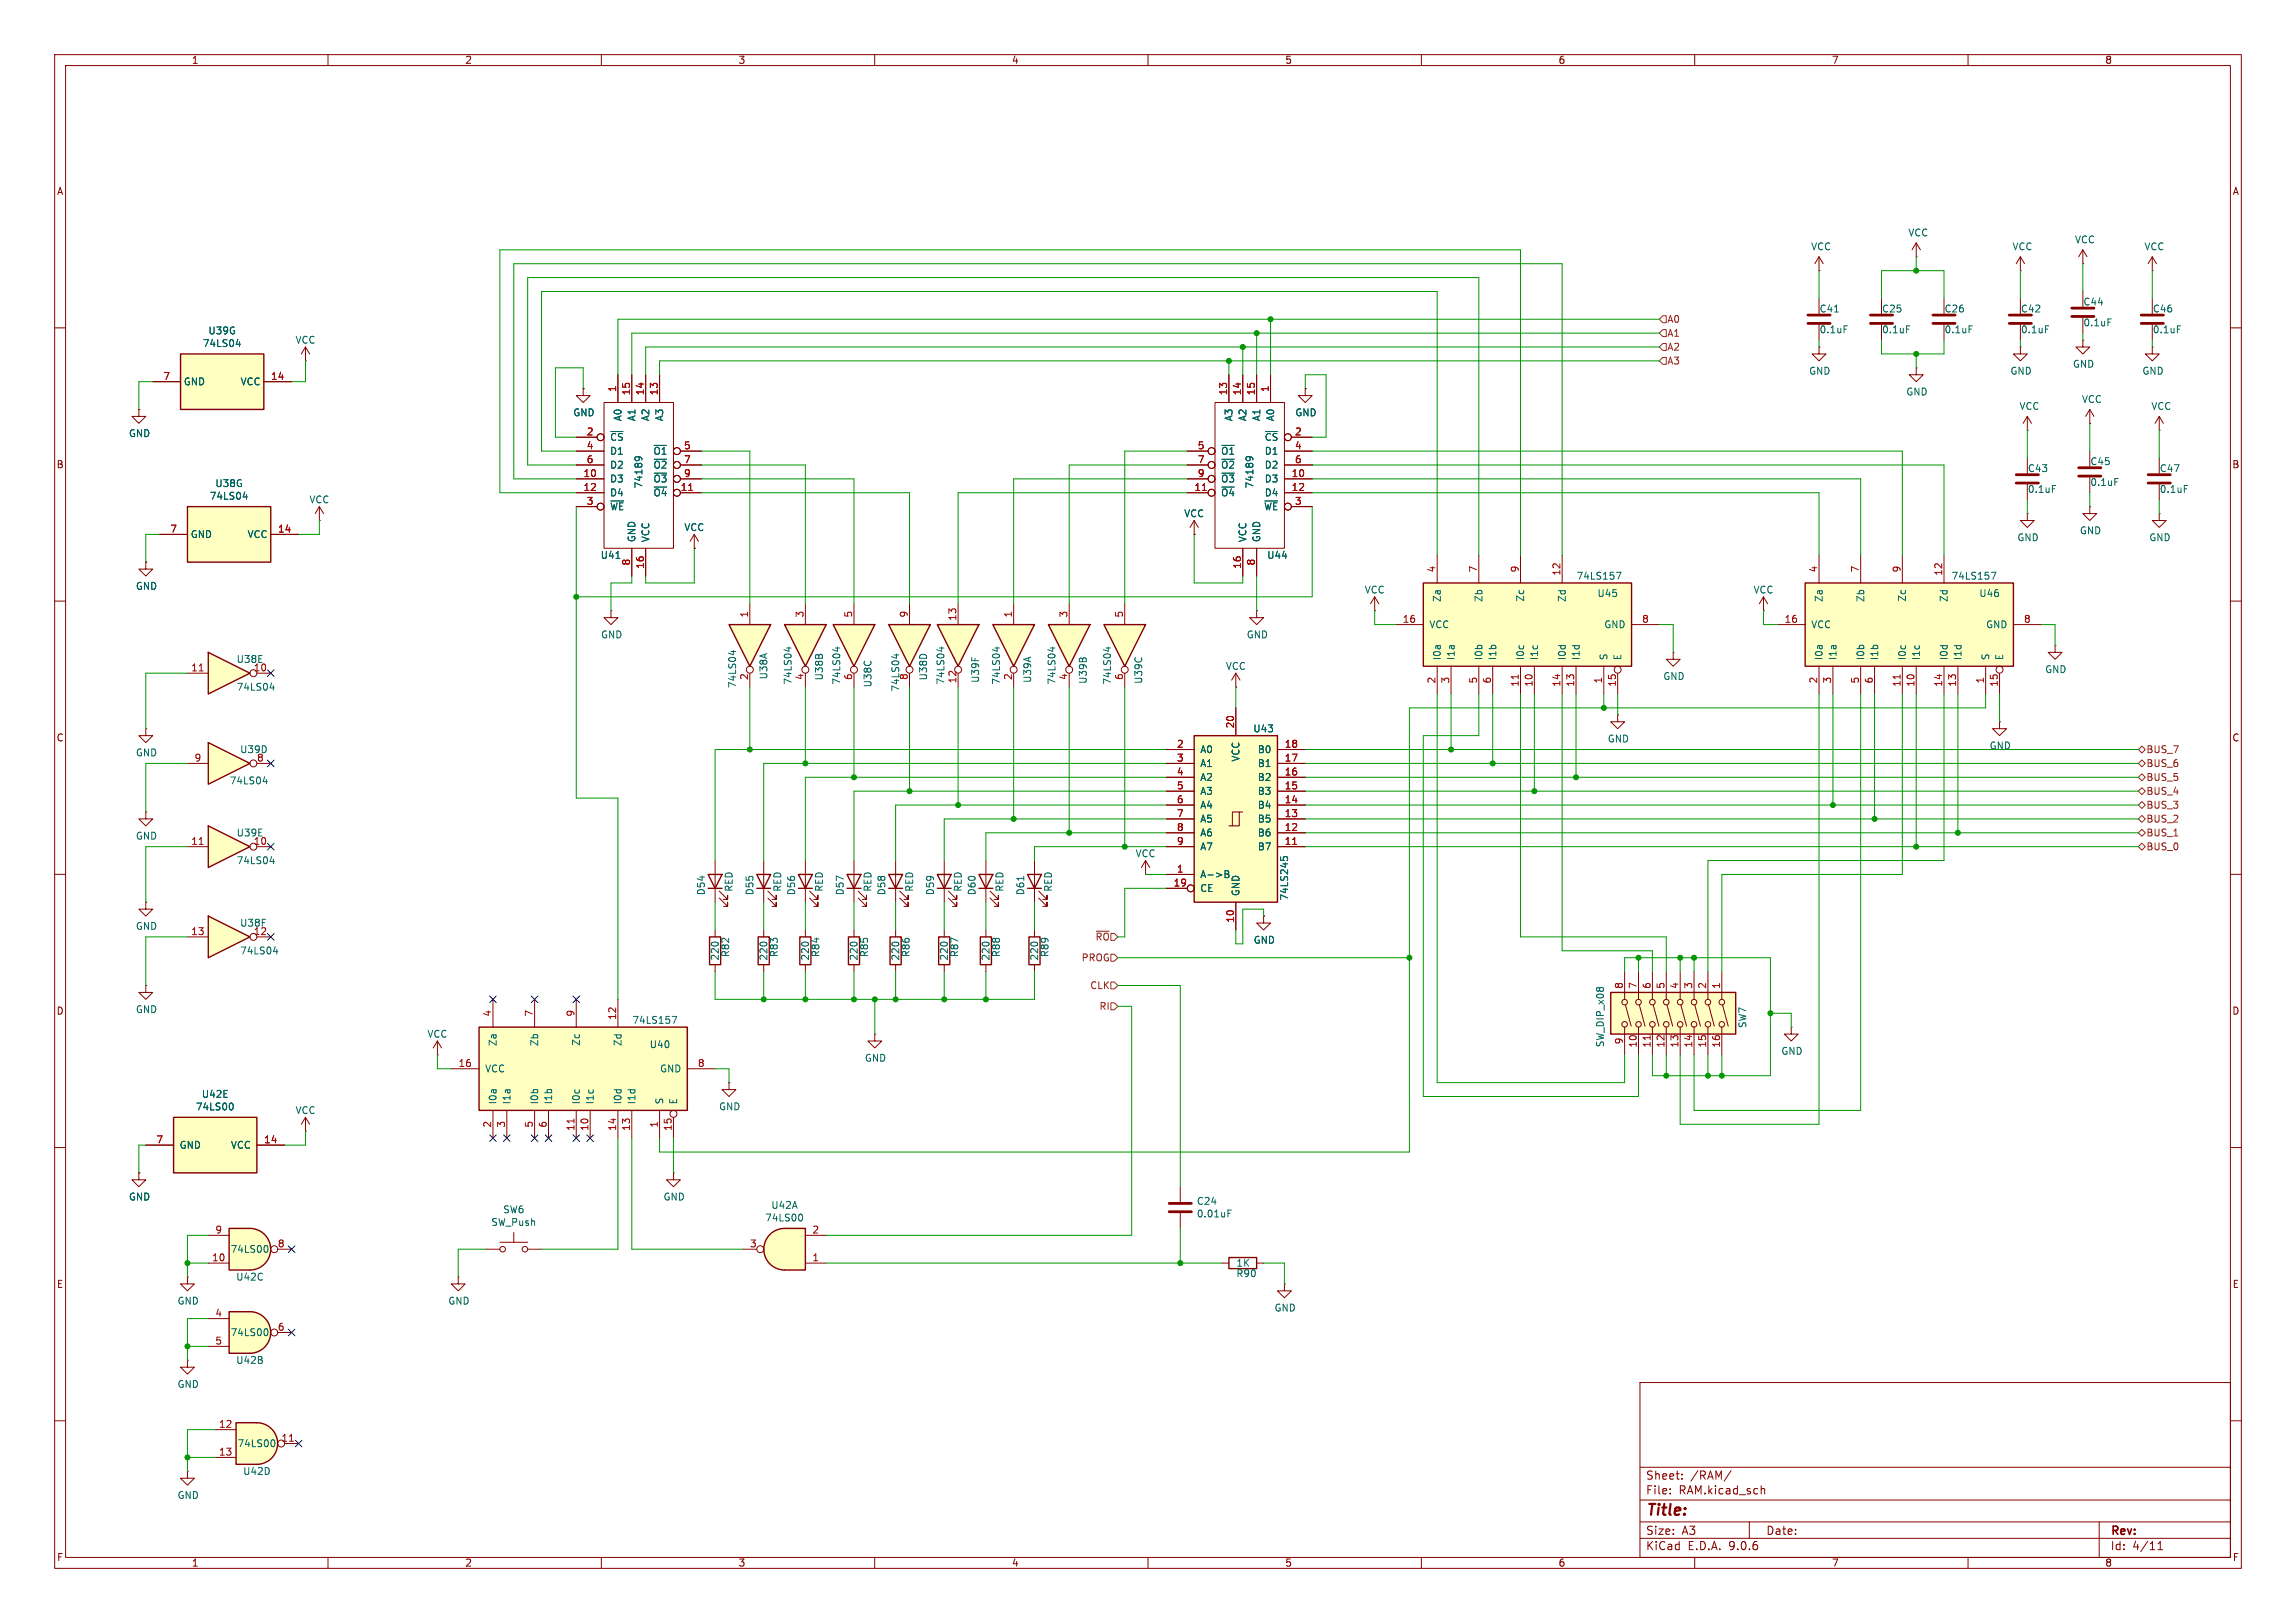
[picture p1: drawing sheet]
<svg xmlns="http://www.w3.org/2000/svg" width="420mm" height="297mm" viewBox="0 0 420 297" stroke-linecap="round" stroke-linejoin="round" font-family="sans-serif">
<defs><g id="words">
<text font-size="2.8" fill="#840000" x="301" y="277.9">Title:</text>
<g font-size="2.1" fill="#840000">
<text x="301" y="273.7">File:</text>
<text x="301" y="271">Sheet:</text>
<text x="307.1" y="273.7">RAM.kicad_sch</text>
<text x="309.2" y="271">/RAM/</text>
<text x="301" y="281.1">Size:</text>
<text x="307.6" y="281.1">A3</text>
<text x="323" y="281.1">Date:</text>
<text x="386" y="281.3">Rev:</text>
<text x="301" y="283.9">KiCad</text>
<text x="308.7" y="283.9">E.D.A.</text>
<text x="316.3" y="283.9">9.0.6</text>
<text x="386" y="283.9">Id:</text>
<text x="390.1" y="283.9">4/11</text>
</g>
<g font-size="1.8" fill="#840000">
<text x="35" y="11.9">1</text>
<text x="85" y="11.9">2</text>
<text x="135" y="11.9">3</text>
<text x="185" y="11.9">4</text>
<text x="235" y="11.9">5</text>
<text x="285" y="11.9">6</text>
<text x="335" y="11.9">7</text>
<text x="385" y="11.9">8</text>
<text x="10.3" y="35.9">A</text>
<text x="408.3" y="35.9">A</text>
<text x="10.3" y="85.9">B</text>
<text x="408.2" y="85.9">B</text>
<text x="10.3" y="135.9">C</text>
<text x="408.2" y="135.9">C</text>
<text x="10.3" y="185.9">D</text>
<text x="408.2" y="185.9">D</text>
<text x="10.3" y="235.9">E</text>
<text x="408.3" y="235.9">E</text>
<text x="10.3" y="285.9">F</text>
<text x="35" y="286.9">1</text>
<text x="85" y="286.9">2</text>
<text x="135" y="286.9">3</text>
<text x="185" y="286.9">4</text>
<text x="235" y="286.9">5</text>
<text x="285" y="286.9">6</text>
<text x="335" y="286.9">7</text>
<text x="385" y="286.9">8</text>
<text x="408.3" y="285.9">F</text>
</g>
<g font-size="1.8" fill="#006464">
<text x="331.2" y="46">VCC</text>
<text x="349" y="43.5">VCC</text>
<text x="368" y="46">VCC</text>
<text x="379.5" y="44.7">VCC</text>
<text x="392.2" y="46">VCC</text>
<text x="332.7" y="57.4">C41</text>
<text x="344.2" y="57.4">C25</text>
<text x="355.6" y="57.4">C26</text>
<text x="369.6" y="57.4">C42</text>
<text x="381" y="56.1">C44</text>
<text x="381" y="59.9">0.1uF</text>
<text x="393.7" y="57.4">C46</text>
<text x="37" y="63.7">74LS04</text>
<text x="38" y="61.4">U39G</text>
<text x="54" y="63.1">VCC</text>
<text x="332.7" y="61.2">0.1uF</text>
<text x="344.2" y="61.2">0.1uF</text>
<text x="355.6" y="61.2">0.1uF</text>
<text x="369.6" y="61.2">0.1uF</text>
<text x="393.7" y="61.2">0.1uF</text>
<text x="33.5" y="70.7">GND</text>
<text x="43.9" y="70.7">VCC</text>
<text x="330.8" y="68.8">GND</text>
<text x="367.7" y="68.8">GND</text>
<text x="379.1" y="67.5">GND</text>
<text x="391.8" y="68.8">GND</text>
<text x="104.8" y="76.4">GND</text>
<text x="113.9" y="77.2" transform="rotate(-90 113.9 77.2)">A0</text>
<text x="116.4" y="77.2" transform="rotate(-90 116.4 77.2)">A1</text>
<text x="119" y="77.2" transform="rotate(-90 119 77.2)">A2</text>
<text x="121.5" y="77.2" transform="rotate(-90 121.5 77.2)">A3</text>
<text x="225.7" y="77.2" transform="rotate(-90 225.7 77.2)">A3</text>
<text x="228.2" y="77.2" transform="rotate(-90 228.2 77.2)">A2</text>
<text x="230.7" y="77.2" transform="rotate(-90 230.7 77.2)">A1</text>
<text x="233.3" y="77.2" transform="rotate(-90 233.3 77.2)">A0</text>
<text x="236.9" y="76.4">GND</text>
<text x="348.6" y="72.6">GND</text>
<text x="369.3" y="75.2">VCC</text>
<text x="380.7" y="73.9">VCC</text>
<text x="393.4" y="75.2">VCC</text>
<text x="23.5" y="80.2">GND</text>
<text x="111.5" y="80.9">~{CS}</text>
<text x="111.5" y="83.4">D1</text>
<text x="119.4" y="83.4">~{O1}</text>
<text x="223.3" y="83.4">~{O1}</text>
<text x="231.3" y="80.9">~{CS}</text>
<text x="231.3" y="83.4">D1</text>
<text x="39.3" y="89.3">U38G</text>
<text x="111.5" y="86">D2</text>
<text x="111.5" y="88.5">D3</text>
<text x="117.7" y="89.5" transform="rotate(-90 117.7 89.5)">74189</text>
<text x="119.4" y="86">~{O2}</text>
<text x="119.4" y="88.5">~{O3}</text>
<text x="223.3" y="86">~{O2}</text>
<text x="223.3" y="88.5">~{O3}</text>
<text x="229.5" y="89.5" transform="rotate(-90 229.5 89.5)">74189</text>
<text x="231.3" y="86">D2</text>
<text x="231.3" y="88.5">D3</text>
<text x="370.8" y="86.6">C43</text>
<text x="382.3" y="85.3">C45</text>
<text x="382.3" y="89.1">0.1uF</text>
<text x="395" y="86.6">C47</text>
<text x="38.3" y="91.6">74LS04</text>
<text x="56.5" y="92.3">VCC</text>
<text x="111.5" y="91">D4</text>
<text x="111.5" y="93.6">~{WE}</text>
<text x="119.4" y="91">~{O4}</text>
<text x="216.5" y="94.8">VCC</text>
<text x="223.3" y="91">~{O4}</text>
<text x="231.1" y="93.6">~{WE}</text>
<text x="231.3" y="91">D4</text>
<text x="370.8" y="90.4">0.1uF</text>
<text x="395" y="90.4">0.1uF</text>
<text x="34.8" y="98.7">GND</text>
<text x="45.2" y="98.7">VCC</text>
<text x="116.4" y="99.3" transform="rotate(-90 116.4 99.3)">GND</text>
<text x="119" y="99.3" transform="rotate(-90 119 99.3)">VCC</text>
<text x="125.1" y="97.4">VCC</text>
<text x="228.2" y="99.3" transform="rotate(-90 228.2 99.3)">VCC</text>
<text x="230.7" y="99.3" transform="rotate(-90 230.7 99.3)">GND</text>
<text x="368.9" y="99.2">GND</text>
<text x="380.4" y="98">GND</text>
<text x="393.1" y="99.2">GND</text>
<text x="109.8" y="102.5">U41</text>
<text x="231.7" y="102.5">U44</text>
<text x="288.3" y="106.3">74LS157</text>
<text x="356.9" y="106.3">74LS157</text>
<text x="24.8" y="108.1">GND</text>
<text x="249.5" y="108.8">VCC</text>
<text x="263.8" y="110.3" transform="rotate(-90 263.8 110.3)">Za</text>
<text x="271.4" y="110.3" transform="rotate(-90 271.4 110.3)">Zb</text>
<text x="279" y="110.2" transform="rotate(-90 279 110.2)">Zc</text>
<text x="286.6" y="110.3" transform="rotate(-90 286.6 110.3)">Zd</text>
<text x="292.1" y="109.4">U45</text>
<text x="320.7" y="108.8">VCC</text>
<text x="333.6" y="110.3" transform="rotate(-90 333.6 110.3)">Za</text>
<text x="341.2" y="110.3" transform="rotate(-90 341.2 110.3)">Zb</text>
<text x="348.8" y="110.2" transform="rotate(-90 348.8 110.2)">Zc</text>
<text x="356.5" y="110.3" transform="rotate(-90 356.5 110.3)">Zd</text>
<text x="362" y="109.4">U46</text>
<text x="109.9" y="117">GND</text>
<text x="228" y="117">GND</text>
<text x="261.4" y="115.2">VCC</text>
<text x="293.4" y="115.2">GND</text>
<text x="331.2" y="115.2">VCC</text>
<text x="363.2" y="115.2">GND</text>
<text x="43.2" y="121.5">U38E</text>
<text x="46.3" y="122.9">10</text>
<text x="140.6" y="124.4" transform="rotate(-90 140.6 124.4)">U38A</text>
<text x="145" y="125.4" transform="rotate(-90 145 125.4)">74LS04</text>
<text x="150.7" y="124.6" transform="rotate(-90 150.7 124.6)">U38B</text>
<text x="153.9" y="125.4" transform="rotate(-90 153.9 125.4)">74LS04</text>
<text x="159.6" y="125.9" transform="rotate(-90 159.6 125.9)">U38C</text>
<text x="166.1" y="124.5" transform="rotate(-90 166.1 124.5)">8</text>
<text x="169.8" y="124.6" transform="rotate(-90 169.8 124.6)">U38D</text>
<text x="172.9" y="125.4" transform="rotate(-90 172.9 125.4)">74LS04</text>
<text x="179.3" y="125.1" transform="rotate(-90 179.3 125.1)">U39F</text>
<text x="183.1" y="125.4" transform="rotate(-90 183.1 125.4)">74LS04</text>
<text x="188.8" y="125.1" transform="rotate(-90 188.8 125.1)">U39A</text>
<text x="193.3" y="125.4" transform="rotate(-90 193.3 125.4)">74LS04</text>
<text x="199" y="125.2" transform="rotate(-90 199 125.2)">U39B</text>
<text x="203.4" y="125.4" transform="rotate(-90 203.4 125.4)">74LS04</text>
<text x="209.1" y="125.2" transform="rotate(-90 209.1 125.2)">U39C</text>
<text x="224.1" y="122.8">VCC</text>
<text x="263.8" y="120.9" transform="rotate(-90 263.8 120.9)">I0a</text>
<text x="266.3" y="120.9" transform="rotate(-90 266.3 120.9)">I1a</text>
<text x="271.4" y="120.9" transform="rotate(-90 271.4 120.9)">I0b</text>
<text x="273.9" y="120.9" transform="rotate(-90 273.9 120.9)">I1b</text>
<text x="279" y="120.9" transform="rotate(-90 279 120.9)">I0c</text>
<text x="281.5" y="120.9" transform="rotate(-90 281.5 120.9)">I1c</text>
<text x="286.6" y="120.9" transform="rotate(-90 286.6 120.9)">I0d</text>
<text x="289.2" y="120.9" transform="rotate(-90 289.2 120.9)">I1d</text>
<text x="294.2" y="120.9" transform="rotate(-90 294.2 120.9)">S</text>
<text x="296.8" y="120.9" transform="rotate(-90 296.8 120.9)">E</text>
<text x="304.2" y="124.6">GND</text>
<text x="333.6" y="120.9" transform="rotate(-90 333.6 120.9)">I0a</text>
<text x="336.1" y="120.9" transform="rotate(-90 336.1 120.9)">I1a</text>
<text x="341.2" y="120.9" transform="rotate(-90 341.2 120.9)">I0b</text>
<text x="343.8" y="120.9" transform="rotate(-90 343.8 120.9)">I1b</text>
<text x="348.8" y="120.9" transform="rotate(-90 348.8 120.9)">I0c</text>
<text x="351.4" y="120.9" transform="rotate(-90 351.4 120.9)">I1c</text>
<text x="356.5" y="120.9" transform="rotate(-90 356.5 120.9)">I0d</text>
<text x="359" y="120.9" transform="rotate(-90 359 120.9)">I1d</text>
<text x="364.1" y="120.9" transform="rotate(-90 364.1 120.9)">S</text>
<text x="366.6" y="120.9" transform="rotate(-90 366.6 120.9)">E</text>
<text x="374" y="123.4">GND</text>
<text x="43.2" y="126.6">74LS04</text>
<text x="134.8" y="126" transform="rotate(-90 134.8 126)">74LS04</text>
<text x="164.7" y="126.7" transform="rotate(-90 164.7 126.7)">74LS04</text>
<text x="229.2" y="134.2">U43</text>
<text x="294" y="136.1">GND</text>
<text x="363.9" y="137.3">GND</text>
<text x="24.8" y="138.6">GND</text>
<text x="41.9" y="143.7">74LS04</text>
<text x="43.8" y="138">U39D</text>
<text x="46.9" y="139.4">8</text>
<text x="219.5" y="138">A0</text>
<text x="219.5" y="140.6">A1</text>
<text x="219.5" y="143.1">A2</text>
<text x="226.9" y="139.5" transform="rotate(-90 226.9 139.5)">VCC</text>
<text x="230" y="138">B0</text>
<text x="230" y="140.6">B1</text>
<text x="230" y="143.1">B2</text>
<text x="219.5" y="145.6">A3</text>
<text x="219.5" y="148.2">A4</text>
<text x="230" y="145.6">B3</text>
<text x="230" y="148.2">B4</text>
<text x="24.8" y="153.8">GND</text>
<text x="43.2" y="153.3">U39E</text>
<text x="46.3" y="154.7">10</text>
<text x="219.5" y="150.7">A5</text>
<text x="219.5" y="153.3">A6</text>
<text x="219.5" y="155.8">A7</text>
<text x="230" y="150.7">B5</text>
<text x="230" y="153.3">B6</text>
<text x="230" y="155.8">B7</text>
<text x="43.2" y="158.3">74LS04</text>
<text x="207.6" y="157.1">VCC</text>
<text x="219.5" y="160.9">A-&gt;B</text>
<text x="129.1" y="163.9" transform="rotate(-90 129.1 163.9)">D54</text>
<text x="134.2" y="163.3" transform="rotate(-90 134.2 163.3)">RED</text>
<text x="138" y="163.9" transform="rotate(-90 138 163.9)">D55</text>
<text x="143.1" y="163.3" transform="rotate(-90 143.1 163.3)">RED</text>
<text x="145.6" y="163.9" transform="rotate(-90 145.6 163.9)">D56</text>
<text x="150.7" y="163.3" transform="rotate(-90 150.7 163.3)">RED</text>
<text x="154.5" y="163.9" transform="rotate(-90 154.5 163.9)">D57</text>
<text x="159.6" y="163.3" transform="rotate(-90 159.6 163.3)">RED</text>
<text x="162.2" y="163.9" transform="rotate(-90 162.2 163.9)">D58</text>
<text x="167.2" y="163.3" transform="rotate(-90 167.2 163.3)">RED</text>
<text x="171" y="163.9" transform="rotate(-90 171 163.9)">D59</text>
<text x="176.1" y="163.3" transform="rotate(-90 176.1 163.3)">RED</text>
<text x="178.7" y="163.9" transform="rotate(-90 178.7 163.9)">D60</text>
<text x="183.7" y="163.3" transform="rotate(-90 183.7 163.3)">RED</text>
<text x="187.6" y="163.9" transform="rotate(-90 187.6 163.9)">D61</text>
<text x="192.6" y="163.3" transform="rotate(-90 192.6 163.3)">RED</text>
<text x="219.5" y="163.4">CE</text>
<text x="226.9" y="164.1" transform="rotate(-90 226.9 164.1)">GND</text>
<text x="235.8" y="164.9" transform="rotate(-90 235.8 164.9)">74LS245</text>
<text x="24.8" y="170.4">GND</text>
<text x="43.8" y="169.8">U38F</text>
<text x="46.3" y="171.2">12</text>
<text x="229.2" y="172.9">GND</text>
<text x="43.8" y="174.9">74LS04</text>
<text x="131.7" y="175.9" transform="rotate(-90 131.7 175.9)">220</text>
<text x="133.6" y="175.3" transform="rotate(-90 133.6 175.3)">R82</text>
<text x="140.6" y="175.9" transform="rotate(-90 140.6 175.9)">220</text>
<text x="142.5" y="175.3" transform="rotate(-90 142.5 175.3)">R83</text>
<text x="148.2" y="175.9" transform="rotate(-90 148.2 175.9)">220</text>
<text x="150.1" y="175.3" transform="rotate(-90 150.1 175.3)">R84</text>
<text x="157.1" y="175.9" transform="rotate(-90 157.1 175.9)">220</text>
<text x="159" y="175.3" transform="rotate(-90 159 175.3)">R85</text>
<text x="164.7" y="175.9" transform="rotate(-90 164.7 175.9)">220</text>
<text x="166.6" y="175.3" transform="rotate(-90 166.6 175.3)">R86</text>
<text x="173.6" y="175.9" transform="rotate(-90 173.6 175.9)">220</text>
<text x="175.5" y="175.3" transform="rotate(-90 175.5 175.3)">R87</text>
<text x="181.2" y="175.9" transform="rotate(-90 181.2 175.9)">220</text>
<text x="183.1" y="175.3" transform="rotate(-90 183.1 175.3)">R88</text>
<text x="190.1" y="175.9" transform="rotate(-90 190.1 175.9)">220</text>
<text x="192" y="175.3" transform="rotate(-90 192 175.3)">R89</text>
<text x="24.8" y="185.6">GND</text>
<text x="78.1" y="190.1">VCC</text>
<text x="91" y="191.5" transform="rotate(-90 91 191.5)">Za</text>
<text x="98.7" y="191.5" transform="rotate(-90 98.7 191.5)">Zb</text>
<text x="106.3" y="191.5" transform="rotate(-90 106.3 191.5)">Zc</text>
<text x="113.9" y="191.5" transform="rotate(-90 113.9 191.5)">Zd</text>
<text x="115.6" y="187.6">74LS157</text>
<text x="118.8" y="192">U40</text>
<text x="293.6" y="191.7" transform="rotate(-90 293.6 191.7)">SW_DIP_x08</text>
<text x="319.6" y="188.2" transform="rotate(-90 319.6 188.2)">SW7</text>
<text x="88.6" y="196.4">VCC</text>
<text x="120.6" y="196.4">GND</text>
<text x="158.1" y="194.5">GND</text>
<text x="325.8" y="193.2">GND</text>
<text x="35.7" y="203.4">74LS00</text>
<text x="36.8" y="201.1">U42E</text>
<text x="91" y="202.2" transform="rotate(-90 91 202.2)">I0a</text>
<text x="93.6" y="202.2" transform="rotate(-90 93.6 202.2)">I1a</text>
<text x="98.7" y="202.2" transform="rotate(-90 98.7 202.2)">I0b</text>
<text x="101.2" y="202.2" transform="rotate(-90 101.2 202.2)">I1b</text>
<text x="106.3" y="202.2" transform="rotate(-90 106.3 202.2)">I0c</text>
<text x="108.8" y="202.2" transform="rotate(-90 108.8 202.2)">I1c</text>
<text x="113.9" y="202.2" transform="rotate(-90 113.9 202.2)">I0d</text>
<text x="116.4" y="202.2" transform="rotate(-90 116.4 202.2)">I1d</text>
<text x="121.5" y="202.2" transform="rotate(-90 121.5 202.2)">S</text>
<text x="124.1" y="202.2" transform="rotate(-90 124.1 202.2)">E</text>
<text x="131.4" y="203.4">GND</text>
<text x="54" y="204.1">VCC</text>
<text x="32.8" y="210.4">GND</text>
<text x="42.1" y="210.4">VCC</text>
<text x="23.5" y="219.9">GND</text>
<text x="121.3" y="219.9">GND</text>
<text x="141" y="221.4">U42A</text>
<text x="218.8" y="220.7">C24</text>
<text x="89.8" y="224.5">SW_Push</text>
<text x="91.9" y="222.2">SW6</text>
<text x="139.9" y="223.7">74LS00</text>
<text x="218.8" y="223">0.01uF</text>
<text x="42.1" y="229.5">74LS00</text>
<text x="226.1" y="232">1K</text>
<text x="226.1" y="233.9">R90</text>
<text x="32.4" y="238.9">GND</text>
<text x="43.1" y="234.5">U42C</text>
<text x="81.9" y="238.9">GND</text>
<text x="42.1" y="244.7">74LS00</text>
<text x="233" y="240.2">GND</text>
<text x="43.1" y="249.8">U42B</text>
<text x="32.4" y="254.2">GND</text>
<text x="43.4" y="265">74LS00</text>
<text x="32.4" y="274.5">GND</text>
<text x="44.4" y="270.1">U42D</text>
</g>
<g font-size="1.8" fill="#725600">
<text x="304.9" y="59.3">A0</text>
<text x="304.9" y="61.8">A1</text>
<text x="304.9" y="64.4">A2</text>
<text x="304.9" y="66.9">A3</text>
<text x="392.5" y="140.6">BUS_6</text>
<text x="392.5" y="138">BUS_7</text>
<text x="392.5" y="143.1">BUS_5</text>
<text x="392.5" y="148.2">BUS_3</text>
<text x="392.5" y="145.6">BUS_4</text>
<text x="392.5" y="150.7">BUS_2</text>
<text x="392.5" y="153.3">BUS_1</text>
<text x="392.5" y="155.8">BUS_0</text>
<text x="200.3" y="172.3">~{RO}</text>
<text x="197.8" y="176.1">PROG</text>
<text x="199.3" y="181.2">CLK</text>
<text x="201" y="185">RI</text>
</g>
<g font-size="1.8" fill="#a90000">
<text x="29.8" y="69.6">7</text>
<text x="49.5" y="69.6">14</text>
<text x="112.8" y="71.8" transform="rotate(-90 112.8 71.8)">1</text>
<text x="232.2" y="71.8" transform="rotate(-90 232.2 71.8)">1</text>
<text x="115.3" y="72.4" transform="rotate(-90 115.3 72.4)">15</text>
<text x="117.9" y="72.4" transform="rotate(-90 117.9 72.4)">14</text>
<text x="120.4" y="72.4" transform="rotate(-90 120.4 72.4)">13</text>
<text x="224.5" y="72.4" transform="rotate(-90 224.5 72.4)">13</text>
<text x="227.1" y="72.4" transform="rotate(-90 227.1 72.4)">14</text>
<text x="229.6" y="72.4" transform="rotate(-90 229.6 72.4)">15</text>
<text x="107.2" y="79.8">2</text>
<text x="107.2" y="82.3">4</text>
<text x="125" y="82.3">5</text>
<text x="219" y="82.3">5</text>
<text x="236.8" y="79.8">2</text>
<text x="236.8" y="82.3">4</text>
<text x="106.6" y="87.4">10</text>
<text x="106.6" y="89.9">12</text>
<text x="107.2" y="84.8">6</text>
<text x="124.4" y="89.9">11</text>
<text x="125" y="84.8">7</text>
<text x="125" y="87.4">9</text>
<text x="218.4" y="89.9">11</text>
<text x="219" y="84.8">7</text>
<text x="219" y="87.4">9</text>
<text x="236.2" y="87.4">10</text>
<text x="236.2" y="89.9">12</text>
<text x="236.8" y="84.8">6</text>
<text x="107.2" y="92.5">3</text>
<text x="236.8" y="92.5">3</text>
<text x="31" y="97.5">7</text>
<text x="50.8" y="97.5">14</text>
<text x="115.3" y="103.6" transform="rotate(-90 115.3 103.6)">8</text>
<text x="117.9" y="104.2" transform="rotate(-90 117.9 104.2)">16</text>
<text x="227.1" y="104.2" transform="rotate(-90 227.1 104.2)">16</text>
<text x="229.6" y="103.6" transform="rotate(-90 229.6 103.6)">8</text>
<text x="262.6" y="104.8" transform="rotate(-90 262.6 104.8)">4</text>
<text x="270.3" y="104.8" transform="rotate(-90 270.3 104.8)">7</text>
<text x="277.9" y="104.8" transform="rotate(-90 277.9 104.8)">9</text>
<text x="285.5" y="105.5" transform="rotate(-90 285.5 105.5)">12</text>
<text x="332.5" y="104.8" transform="rotate(-90 332.5 104.8)">4</text>
<text x="340.1" y="104.8" transform="rotate(-90 340.1 104.8)">7</text>
<text x="347.7" y="104.8" transform="rotate(-90 347.7 104.8)">9</text>
<text x="355.3" y="105.5" transform="rotate(-90 355.3 105.5)">12</text>
<text x="136.9" y="113.1" transform="rotate(-90 136.9 113.1)">1</text>
<text x="147.1" y="113.1" transform="rotate(-90 147.1 113.1)">3</text>
<text x="156" y="113.1" transform="rotate(-90 156 113.1)">5</text>
<text x="166.1" y="113.1" transform="rotate(-90 166.1 113.1)">9</text>
<text x="175" y="113.7" transform="rotate(-90 175 113.7)">13</text>
<text x="185.2" y="113.1" transform="rotate(-90 185.2 113.1)">1</text>
<text x="195.3" y="113.1" transform="rotate(-90 195.3 113.1)">3</text>
<text x="205.5" y="113.1" transform="rotate(-90 205.5 113.1)">5</text>
<text x="256.5" y="114">16</text>
<text x="300.3" y="114">8</text>
<text x="326.3" y="114">16</text>
<text x="370.1" y="114">8</text>
<text x="34.9" y="122.9">11</text>
<text x="136.9" y="124.5" transform="rotate(-90 136.9 124.5)">2</text>
<text x="147.1" y="124.5" transform="rotate(-90 147.1 124.5)">4</text>
<text x="156" y="124.5" transform="rotate(-90 156 124.5)">6</text>
<text x="175" y="125.1" transform="rotate(-90 175 125.1)">12</text>
<text x="185.2" y="124.5" transform="rotate(-90 185.2 124.5)">2</text>
<text x="195.3" y="124.5" transform="rotate(-90 195.3 124.5)">4</text>
<text x="205.5" y="124.5" transform="rotate(-90 205.5 124.5)">6</text>
<text x="262.6" y="125.2" transform="rotate(-90 262.6 125.2)">2</text>
<text x="265.2" y="125.2" transform="rotate(-90 265.2 125.2)">3</text>
<text x="270.3" y="125.2" transform="rotate(-90 270.3 125.2)">5</text>
<text x="272.8" y="125.2" transform="rotate(-90 272.8 125.2)">6</text>
<text x="277.9" y="125.8" transform="rotate(-90 277.9 125.8)">11</text>
<text x="280.4" y="125.8" transform="rotate(-90 280.4 125.8)">10</text>
<text x="285.5" y="125.8" transform="rotate(-90 285.5 125.8)">14</text>
<text x="288" y="125.8" transform="rotate(-90 288 125.8)">13</text>
<text x="293.1" y="125.2" transform="rotate(-90 293.1 125.2)">1</text>
<text x="295.7" y="125.8" transform="rotate(-90 295.7 125.8)">15</text>
<text x="332.5" y="125.2" transform="rotate(-90 332.5 125.2)">2</text>
<text x="335" y="125.2" transform="rotate(-90 335 125.2)">3</text>
<text x="340.1" y="125.2" transform="rotate(-90 340.1 125.2)">5</text>
<text x="342.6" y="125.2" transform="rotate(-90 342.6 125.2)">6</text>
<text x="347.7" y="125.8" transform="rotate(-90 347.7 125.8)">11</text>
<text x="350.3" y="125.8" transform="rotate(-90 350.3 125.8)">10</text>
<text x="355.3" y="125.8" transform="rotate(-90 355.3 125.8)">14</text>
<text x="357.9" y="125.8" transform="rotate(-90 357.9 125.8)">13</text>
<text x="363" y="125.2" transform="rotate(-90 363 125.2)">1</text>
<text x="365.5" y="125.8" transform="rotate(-90 365.5 125.8)">15</text>
<text x="215.2" y="136.9">2</text>
<text x="225.8" y="133.4" transform="rotate(-90 225.8 133.4)">20</text>
<text x="234.9" y="136.9">18</text>
<text x="35.5" y="139.4">9</text>
<text x="215.2" y="139.4">3</text>
<text x="215.2" y="142">4</text>
<text x="234.9" y="139.4">17</text>
<text x="234.9" y="142">16</text>
<text x="215.2" y="144.5">5</text>
<text x="215.2" y="147.1">6</text>
<text x="215.2" y="149.6">7</text>
<text x="234.9" y="144.5">15</text>
<text x="234.9" y="147.1">14</text>
<text x="234.9" y="149.6">13</text>
<text x="34.9" y="154.7">11</text>
<text x="215.2" y="152.1">8</text>
<text x="215.2" y="154.7">9</text>
<text x="234.9" y="152.1">12</text>
<text x="234.9" y="154.7">11</text>
<text x="215.2" y="159.8">1</text>
<text x="214.6" y="162.3">19</text>
<text x="34.9" y="171.2">13</text>
<text x="225.8" y="169" transform="rotate(-90 225.8 169)">10</text>
<text x="296.9" y="181" transform="rotate(-90 296.9 181)">8</text>
<text x="299.5" y="181" transform="rotate(-90 299.5 181)">7</text>
<text x="302" y="181" transform="rotate(-90 302 181)">6</text>
<text x="304.5" y="181" transform="rotate(-90 304.5 181)">5</text>
<text x="307.1" y="181" transform="rotate(-90 307.1 181)">4</text>
<text x="309.6" y="181" transform="rotate(-90 309.6 181)">3</text>
<text x="312.2" y="181" transform="rotate(-90 312.2 181)">2</text>
<text x="314.7" y="181" transform="rotate(-90 314.7 181)">1</text>
<text x="89.9" y="186.1" transform="rotate(-90 89.9 186.1)">4</text>
<text x="97.5" y="186.1" transform="rotate(-90 97.5 186.1)">7</text>
<text x="105.2" y="186.1" transform="rotate(-90 105.2 186.1)">9</text>
<text x="112.8" y="186.7" transform="rotate(-90 112.8 186.7)">12</text>
<text x="296.9" y="191.2" transform="rotate(-90 296.9 191.2)">9</text>
<text x="299.5" y="191.8" transform="rotate(-90 299.5 191.8)">10</text>
<text x="302" y="191.8" transform="rotate(-90 302 191.8)">11</text>
<text x="304.5" y="191.8" transform="rotate(-90 304.5 191.8)">12</text>
<text x="307.1" y="191.8" transform="rotate(-90 307.1 191.8)">13</text>
<text x="309.6" y="191.8" transform="rotate(-90 309.6 191.8)">14</text>
<text x="312.2" y="191.8" transform="rotate(-90 312.2 191.8)">15</text>
<text x="314.7" y="191.8" transform="rotate(-90 314.7 191.8)">16</text>
<text x="83.8" y="195.3">16</text>
<text x="127.6" y="195.3">8</text>
<text x="28.5" y="209.3">7</text>
<text x="48.2" y="209.3">14</text>
<text x="89.9" y="206.4" transform="rotate(-90 89.9 206.4)">2</text>
<text x="92.5" y="206.4" transform="rotate(-90 92.5 206.4)">3</text>
<text x="97.5" y="206.4" transform="rotate(-90 97.5 206.4)">5</text>
<text x="100.1" y="206.4" transform="rotate(-90 100.1 206.4)">6</text>
<text x="105.2" y="207.1" transform="rotate(-90 105.2 207.1)">11</text>
<text x="107.7" y="207.1" transform="rotate(-90 107.7 207.1)">10</text>
<text x="112.8" y="207.1" transform="rotate(-90 112.8 207.1)">14</text>
<text x="115.3" y="207.1" transform="rotate(-90 115.3 207.1)">13</text>
<text x="120.4" y="206.4" transform="rotate(-90 120.4 206.4)">1</text>
<text x="122.9" y="207.1" transform="rotate(-90 122.9 207.1)">15</text>
<text x="39.3" y="225.8">9</text>
<text x="148.5" y="225.8">2</text>
<text x="38.7" y="230.9">10</text>
<text x="50.7" y="228.3">8</text>
<text x="137.1" y="228.3">3</text>
<text x="148.5" y="230.9">1</text>
<text x="39.3" y="241">4</text>
<text x="50.7" y="243.6">6</text>
<text x="39.3" y="246.1">5</text>
<text x="40" y="261.4">12</text>
<text x="51.4" y="263.9">11</text>
<text x="40" y="266.4">13</text>
</g>
</g></defs>
<g fill="none" stroke="#840000" stroke-width=".18">
<path d="M10 10h400v277h-400zM12 12h396v273h-396zM60 10v2M110 10v2M160 10v2M210 10v2M260 10v2M310 10v2M360 10v2M10 60h2M408 60h2M10 110h2"/>
<path d="M408 110h2M10 160h2M408 160h2M163.8 170.2v1.3M163.8 176.5v1.3M10 210h2M408 210h2M300 253h108v32h-108zM10 260h2M300 278.5h108M300 274.5h108M300 268.5h108"/>
<path d="M305.5 273.2v.2M305.5 272.5v.1M307.7 270.5v.2M307.7 269.8v.1M316.7 269.1l-1.3 1.9M320 278.5v3M322.2 272.5l.2-.1 .3 .1 .1 .9M384 278.5v6.5M408 260h2M60 285v2M110 285v2M160 285v2"/>
<path d="M210 285v2M260 285v2M300 281.5h108M310 285v2M360 285v2M394.7 283.6h.9M394.7 282.5l.5-.4v1.5"/>
</g>
<path d="M162.8 171.5h2v5h-2z" fill="none" stroke="#840000" stroke-width=".25"/>
<path d="M201.9 114.3h7.6l-3.8 7.6z" fill="#ffffc2"/>
<path d="M201.9 114.3h7.6l-3.8 7.6z" fill="none" stroke="#840000" stroke-width=".25"/>
<g fill="none" stroke="#840000" stroke-width=".18">
<path d="M218.4 97.8h.1M218.4 95.3l-.7 1.2M218.4 95.3l.8 1.2M218.4 95.3v2.5M205.7 110.5v3.8M229.9 111.8v1.2h1.2l-1.2 1.3-1.3-1.3h1.3M229.9 111.8h.1M205.7 123.2v2.5"/>
<circle cx="205.7" cy="122.6" r=".63"/>
</g>
<path d="M202.3 118.6h.8M202.7 118.4v.8" fill="none" stroke="#006464" stroke-width=".18"/>
<path d="M162.6 114.3h7.6l-3.8 7.6z" fill="#ffffc2"/>
<path d="M162.6 114.3h7.6l-3.8 7.6z" fill="none" stroke="#840000" stroke-width=".25"/>
<g fill="none" stroke="#840000" stroke-width=".18">
<path d="M166.4 110.5v3.8M166.4 123.2v2.5"/>
<circle cx="166.4" cy="122.6" r=".63"/>
</g>
<path d="M163.6 119.9h.8M164 119.7v.8" fill="none" stroke="#006464" stroke-width=".18"/>
<path d="M191.8 114.3h7.6l-3.8 7.6z" fill="#ffffc2"/>
<path d="M191.8 114.3h7.6l-3.8 7.6z" fill="none" stroke="#840000" stroke-width=".25"/>
<g fill="none" stroke="#840000" stroke-width=".18">
<path d="M195.6 110.5v3.8M195.6 123.2v2.5"/>
<circle cx="195.6" cy="122.6" r=".63"/>
</g>
<path d="M192.1 118.6h.9M192.6 118.4v.8" fill="none" stroke="#006464" stroke-width=".18"/>
<path d="M181.6 114.3h7.6l-3.8 7.6z" fill="#ffffc2"/>
<path d="M181.6 114.3h7.6l-3.8 7.6z" fill="none" stroke="#840000" stroke-width=".25"/>
<g fill="none" stroke="#840000" stroke-width=".18">
<path d="M185.4 110.5v3.8M185.4 123.2v2.5"/>
<circle cx="185.4" cy="122.6" r=".63"/>
</g>
<path d="M182 118.6h.8M182.4 118.4v.8" fill="none" stroke="#006464" stroke-width=".18"/>
<path d="M152.4 114.3h7.6l-3.8 7.6z" fill="#ffffc2"/>
<path d="M152.4 114.3h7.6l-3.8 7.6z" fill="none" stroke="#840000" stroke-width=".25"/>
<g fill="none" stroke="#840000" stroke-width=".18">
<path d="M156.2 110.5v3.8M156.2 123.2v2.5"/>
<circle cx="156.2" cy="122.6" r=".63"/>
</g>
<path d="M152.8 118.6h.8M153.2 118.4v.8" fill="none" stroke="#006464" stroke-width=".18"/>
<path d="M171.4 114.3h7.7l-3.8 7.6z" fill="#ffffc2"/>
<g fill="none" stroke="#840000" stroke-width=".25">
<path d="M171.4 114.3h7.7l-3.8 7.6zM129.5 160h2.6l-1.3 2.6zM129.5 162.6h2.6M129.8 171.5h2v5h-2zM138.4 160h2.6l-1.3 2.6zM138.4 162.6h2.6M138.7 171.5h2v5h-2zM146 160h2.6l-1.3 2.6zM146 162.6h2.6M146.3 171.5h2v5h-2zM154.9 160h2.6l-1.3 2.6zM154.9 162.6h2.6"/>
<path d="M155.2 171.5h2v5h-2zM162.6 160h2.5l-1.3 2.6zM162.6 162.6h2.5M188.2 171.5h2v5h-2z"/>
</g>
<g fill="none" stroke="#840000" stroke-width=".18">
<path d="M350.5 47h.1M350.5 44.5l-.7 1.2M350.5 44.5l.8 1.2M350.5 44.5v2.5M355.6 54.6v2.8M355.6 59.4v2.8M369.6 54.6v2.8M369.6 59.4v2.8M381 48.3h.1M381 45.7l-.8 1.3M381 45.7l.8 1.3M381 45.7v2.6"/>
<path d="M381 53.3v2.8M381 58.2v2.8M369.6 63.5v1.3h1.2l-1.2 1.2-1.3-1.2h1.3M369.6 63.5h.1M370.8 78.7h.1M370.8 76.2l-.7 1.3M370.8 76.2l.8 1.3M370.8 76.2v2.5M382.3 77.5h.1M382.3 74.9l-.8 1.3M382.3 74.9l.7 1.3M382.3 74.9v2.6"/>
<path d="M370.8 83.8v2.8M370.8 88.6v2.8M382.3 92.7v1.3h1.2l-1.2 1.3-1.3-1.3h1.3M382.3 92.7h.1M382.3 82.6v2.7M382.3 87.4v2.8M175.3 110.5v3.8M251.5 111.8h.1M251.5 109.2l-.8 1.3M251.5 109.2l.7 1.3M251.5 109.2v2.6M175.3 123.2v2.5"/>
<path d="M226.1 125.7h.1M226.1 123.2l-.8 1.3M226.1 123.2l.7 1.3M226.1 123.2v2.5M130.8 157.5v7.6M139.7 157.5v7.6M147.3 157.5v7.6M156.2 157.5v7.6M163.8 157.5v7.6M130.8 170.2v1.3M130.8 176.5v1.3M131.6 164.3l1.5 1.6v-.8v.8h-.8"/>
<path d="M131.6 163.1l1.5 1.5v-.8v.8h-.8M139.7 170.2v1.3M139.7 176.5v1.3M140.5 164.3l1.5 1.6v-.8v.8h-.8M140.5 163.1l1.5 1.5v-.8v.8h-.8M147.3 170.2v1.3M147.3 176.5v1.3M148.1 164.3l1.5 1.6v-.8v.8h-.8M148.1 163.1l1.5 1.5v-.8v.8h-.8M156.2 170.2v1.3M156.2 176.5v1.3M157 164.3l1.5 1.6v-.8v.8h-.8"/>
<path d="M157 163.1l1.5 1.5v-.8v.8h-.8M164.6 164.3l1.5 1.6v-.8v.8h-.7M164.6 163.1l1.5 1.5v-.8v.8h-.7M189.2 170.2v1.3M189.2 176.5v1.3M160 189.2v1.3h1.3l-1.3 1.3-1.3-1.3h1.3M160 189.2h.1M327.7 188v1.2h1.2l-1.2 1.3-1.3-1.3h1.3M327.7 188h.1"/>
<circle cx="175.3" cy="122.6" r=".63"/>
</g>
<path d="M360.2 59.6h.6M374.2 59.6h.6M385.6 58.4h.6M375.4 88.8h.6M386.9 87.6h.6M171.8 118.6h.9M172.2 118.4v.8" fill="none" stroke="#006464" stroke-width=".18"/>
<path d="M353.6 57.7h4M353.6 59.2h4M367.5 57.7h4.1M367.5 59.2h4.1M379 56.4h4M379 57.9h4M368.8 86.9h4.1M368.8 88.4h4.1M380.2 85.6h4.1M380.2 87.1h4.1" fill="none" stroke="#840000" stroke-width=".51"/>
<path d="M294.6 181.6h22.9v7.6h-22.9z" fill="#ffffc2"/>
<g fill="none" stroke="#840000" stroke-width=".18">
<path d="M172.7 170.2v1.3M172.7 176.5v1.3M180.3 170.2v1.3M180.3 176.5v1.3M297.2 177.8v5.1M299.7 177.8v5.1M302.3 177.8v5.1M304.8 177.8v5.1M307.3 177.8v5.1M309.9 177.8v5.1M312.4 177.8v5.1M315 177.8v5.1"/>
<path d="M297.2 188v5M297.3 183.9l1.1 3.9M299.7 188v5M299.9 183.9l1 3.9M302.3 188v5M302.4 183.9l1.1 3.9M304.8 188v5M304.9 183.9l1.1 3.9M307.3 188v5M307.5 183.9l1 3.9M309.9 188v5M310 183.9l1 3.9"/>
<path d="M312.4 188v5M312.5 183.9l1.1 3.9M315 188v5M315.1 183.9l1 3.9"/>
<circle cx="297.2" cy="187.5" r=".51"/>
<circle cx="297.2" cy="183.4" r=".51"/>
<circle cx="299.7" cy="187.5" r=".51"/>
<circle cx="299.7" cy="183.4" r=".51"/>
<circle cx="302.3" cy="183.4" r=".51"/>
<circle cx="302.3" cy="187.5" r=".51"/>
<circle cx="304.8" cy="183.4" r=".51"/>
<circle cx="304.8" cy="187.5" r=".51"/>
<circle cx="307.3" cy="187.5" r=".51"/>
<circle cx="307.3" cy="183.4" r=".51"/>
<circle cx="309.9" cy="187.5" r=".51"/>
<circle cx="309.9" cy="183.4" r=".51"/>
<circle cx="312.4" cy="187.5" r=".51"/>
<circle cx="312.4" cy="183.4" r=".51"/>
<circle cx="315" cy="183.4" r=".51"/>
<circle cx="315" cy="187.5" r=".51"/>
</g>
<path d="M171.7 171.5h2v5h-2zM179.3 171.5h2.1v5h-2.1zM294.6 181.6h22.9v7.6h-22.9z" fill="none" stroke="#840000" stroke-width=".25"/>
<path d="M301.8 189.5v.8" fill="none" stroke="#a90000" stroke-width=".18"/>
<path d="M140.8 225.9a3.8 3.8 0 0 1 2.7-1.1v7.6a3.8 3.8 0 0 1-3.5-2.3 3.8 3.8 0 0 1 .8-4.2z" fill="#ffffc2" stroke="#ffffc2" stroke-width=".18"/>
<path d="M143.5 224.8h3.8v7.6h-3.8z" fill="#ffffc2"/>
<path d="M140.8 225.9a3.8 3.8 0 0 1 2.7-1.1h3.8v7.6h-3.8a3.8 3.8 0 0 1-3.5-2.3 3.8 3.8 0 0 1 .8-4.2z" fill="none" stroke="#840000" stroke-width=".25"/>
<g fill="none" stroke="#840000" stroke-width=".18">
<path d="M135.9 228.6h2.5M147.3 231.1h3.8M147.3 226.1h3.8M234.9 234.9v1.3h1.3l-1.3 1.3-1.2-1.3h1.2M234.9 234.9h.1M34.3 248.9v1.3h1.3l-1.3 1.3-1.3-1.3h1.3M34.3 248.9h.1"/>
<circle cx="139.1" cy="228.6" r=".63"/>
</g>
<path d="M146.5 222.2a.79 .79 0 0 1 0 1.2" fill="none" stroke="#006464" stroke-width=".18"/>
<path d="M143.5 114.3h7.6l-3.8 7.6z" fill="#ffffc2"/>
<path d="M143.5 114.3h7.6l-3.8 7.6z" fill="none" stroke="#840000" stroke-width=".25"/>
<g fill="none" stroke="#840000" stroke-width=".18">
<path d="M147.3 110.5v3.8M147.3 123.2v2.5"/>
<circle cx="147.3" cy="122.6" r=".63"/>
</g>
<path d="M143.9 118.6h.8M144.3 118.4v.8" fill="none" stroke="#006464" stroke-width=".18"/>
<path d="M133.3 114.3h7.7l-3.8 7.6z" fill="#ffffc2"/>
<path d="M133.3 114.3h7.7l-3.8 7.6z" fill="none" stroke="#840000" stroke-width=".25"/>
<g fill="none" stroke="#840000" stroke-width=".18">
<path d="M106.7 71.1v1.3h1.2l-1.2 1.3-1.3-1.3h1.3M106.7 71.1h.1M110.5 73.7h12.7v26.6h-12.7zM113 68.6v5.1M115.6 68.6v5.1M118.1 68.6v5.1M120.6 68.6v5.1M105.4 82.6h5.1M105.4 85.1h5.1M105.4 87.6h5.1M105.4 90.2h5.1M105.4 80h3.8"/>
<path d="M105.4 92.7h3.8M124.5 82.6h3.8M124.5 85.1h3.8M124.5 87.6h3.8M124.5 90.2h3.8M127 97.8l-.8 1.3M127 97.8l.8 1.3M127 97.8v2.5M115.6 100.3v5.1M118.1 100.3v5.1M127 100.3h.1M137.2 110.5v3.8"/>
<path d="M137.2 123.2v2.5M295.9 130.8v1.3h1.3l-1.3 1.3-1.3-1.3h1.3M295.9 130.8h.1"/>
<circle cx="109.9" cy="80" r=".63"/>
<circle cx="109.9" cy="92.7" r=".63"/>
<circle cx="137.2" cy="122.6" r=".63"/>
</g>
<path d="M111.7 91.7h2.4M116.1 84.1v-.3l.3-.2a.84 .84 0 0 1 1 .3v.3M116.7 83.6l.2 .2v.3M112.7 102.2h.7M133.7 119.2h.9M134.1 119v.8" fill="none" stroke="#006464" stroke-width=".18"/>
<path d="M126 89.8h.7" fill="none" stroke="#a90000" stroke-width=".18"/>
<path d="M45.7 240a3.8 3.8 0 0 1 3.8 3.8 3.8 3.8 0 0 1-3.8 3.8z" fill="#ffffc2" stroke="#ffffc2" stroke-width=".18"/>
<path d="M41.9 240h3.8v7.6h-3.8z" fill="#ffffc2"/>
<path d="M41.9 240h3.8a3.8 3.8 0 0 1 3.8 3.8 3.8 3.8 0 0 1-3.8 3.8h-3.8z" fill="none" stroke="#840000" stroke-width=".25"/>
<g fill="none" stroke="#840000" stroke-width=".18">
<path d="M38.1 241.3h3.8M38.1 246.4h3.8M50.8 243.8h2.5"/>
<circle cx="50.2" cy="243.8" r=".63"/>
</g>
<path d="M48.7 243.1a.79 .79 0 0 1 0 1.3" fill="none" stroke="#006464" stroke-width=".18"/>
<path d="M45.7 224.8a3.8 3.8 0 0 1 3.8 3.8 3.8 3.8 0 0 1-3.8 3.8z" fill="#ffffc2" stroke="#ffffc2" stroke-width=".18"/>
<path d="M41.9 224.8h3.8v7.6h-3.8z" fill="#ffffc2"/>
<path d="M41.9 224.8h3.8a3.8 3.8 0 0 1 3.8 3.8 3.8 3.8 0 0 1-3.8 3.8h-3.8z" fill="none" stroke="#840000" stroke-width=".25"/>
<g fill="none" stroke="#840000" stroke-width=".18">
<path d="M344.2 54.6v2.8M344.2 59.4v2.8M369.6 49.5h.1M369.6 47l-.8 1.3M369.6 47l.7 1.3M369.6 47v2.5M25.4 214.6v1.3h1.3l-1.3 1.3-1.3-1.3h1.3M25.4 214.6h.1M38.1 226.1h3.8M38.1 231.1h3.8M50.8 228.6h2.5"/>
<circle cx="50.2" cy="228.6" r=".63"/>
</g>
<path d="M348.8 59.6h.6M48.7 227.9a.79 .79 0 0 1 0 1.3" fill="none" stroke="#006464" stroke-width=".18"/>
<path d="M342.1 57.7h4.1M342.1 59.2h4.1" fill="none" stroke="#840000" stroke-width=".51"/>
<path d="M31.7 204.5h15.3v10.1h-15.3z" fill="#ffffc2"/>
<path d="M31.7 204.5h15.3v10.1h-15.3z" fill="none" stroke="#840000" stroke-width=".25"/>
<path d="M350.5 67.3v1.3h1.3l-1.3 1.3-1.3-1.3h1.3M350.5 67.3h.1M111.8 111.8v1.2h1.2l-1.2 1.3-1.3-1.3h1.3M111.8 111.8h.1M26.7 209.6h5M47 209.6h5.1M55.9 207h.1M55.9 204.5l-.8 1.2M55.9 204.5l.7 1.2M55.9 204.5v2.5M34.3 233.7v1.2h1.3l-1.3 1.3-1.3-1.3h1.3M34.3 233.7h.1" fill="none" stroke="#840000" stroke-width=".18"/>
<path d="M42.4 201.8a.79 .79 0 0 1 0 1.3" fill="none" stroke="#006464" stroke-width=".18"/>
<path d="M47 260.3a3.8 3.8 0 0 1 3.8 3.9 3.8 3.8 0 0 1-3.8 3.8z" fill="#ffffc2" stroke="#ffffc2" stroke-width=".18"/>
<path d="M43.2 260.3h3.8v7.7h-3.8z" fill="#ffffc2"/>
<path d="M43.2 260.3h3.8a3.8 3.8 0 0 1 3.8 3.9 3.8 3.8 0 0 1-3.8 3.8h-3.8z" fill="none" stroke="#840000" stroke-width=".25"/>
<g fill="none" stroke="#840000" stroke-width=".18">
<path d="M332.7 49.5h.1M332.7 47l-.7 1.3M332.7 47l.8 1.3M332.7 47v2.5M332.7 54.6v2.8M332.7 59.4v2.8M332.7 63.5v1.3h1.3l-1.3 1.2-1.2-1.2h1.2M332.7 63.5h.1M34.3 269.2v1.3h1.3l-1.3 1.3-1.3-1.3h1.3M34.3 269.2h.1M39.4 261.6h3.8M39.4 266.7h3.8"/>
<path d="M52.1 264.2h2.5"/>
<circle cx="51.4" cy="264.2" r=".63"/>
</g>
<path d="M52.9 263.7h.8" fill="none" stroke="#a90000" stroke-width=".18"/>
<path d="M335.6 57.1h.7M337.3 59.6h.6M50 263.5a.79 .79 0 0 1 0 1.2" fill="none" stroke="#006464" stroke-width=".18"/>
<path d="M330.7 57.7h4.1M330.7 59.2h4.1" fill="none" stroke="#840000" stroke-width=".51"/>
<path d="M38.1 167.6l7.6 3.9-7.6 3.8z" fill="#ffffc2"/>
<path d="M38.1 167.6l7.6 3.9-7.6 3.8z" fill="none" stroke="#840000" stroke-width=".25"/>
<g fill="none" stroke="#840000" stroke-width=".18">
<path d="M34.3 171.5h3.8M47 171.5h2.5M26.7 180.3v1.3h1.2l-1.2 1.3-1.3-1.3h1.3M26.7 180.3h.1M83.8 233.7v1.2h1.3l-1.3 1.3-1.3-1.3h1.3M83.8 233.7h.1"/>
<circle cx="46.4" cy="171.4" r=".63"/>
</g>
<path d="M50 174.1h.8M50.6 173.7v.9" fill="none" stroke="#006464" stroke-width=".18"/>
<path d="M38.1 119.4l7.6 3.8-7.6 3.8z" fill="#ffffc2"/>
<path d="M38.1 119.4l7.6 3.8-7.6 3.8z" fill="none" stroke="#840000" stroke-width=".25"/>
<g fill="none" stroke="#840000" stroke-width=".18">
<path d="M222.2 73.7h12.7v26.6h-12.7zM224.8 68.6v5.1M227.3 68.6v5.1M229.9 68.6v5.1M232.4 68.6v5.1M238.8 71.1v1.3h1.2l-1.2 1.3-1.3-1.3h1.3M238.8 71.1h.1M395 78.7h.1M395 76.2l-.8 1.3M395 76.2l.7 1.3M395 76.2v2.5M217.2 82.6h3.8"/>
<path d="M217.2 85.1h3.8M217.2 87.6h3.8M217.2 90.2h3.8M234.9 82.6h5.1M234.9 85.1h5.1M234.9 87.6h5.1M234.9 90.2h5.1M236.2 80h3.8M236.2 92.7h3.8M395 94v1.3h1.2l-1.2 1.2-1.3-1.2h1.3M395 94h.1M395 83.8v2.8"/>
<path d="M395 88.6v2.8M227.3 100.3v5.1M229.9 100.3v5.1M34.3 123.2h3.8M47 123.2h2.5M133.3 198.1v1.3h1.3l-1.3 1.3-1.2-1.3h1.2M133.3 198.1h.1"/>
<circle cx="221.6" cy="82.5" r=".63"/>
<circle cx="221.6" cy="85.1" r=".63"/>
<circle cx="221.6" cy="87.6" r=".63"/>
<circle cx="221.6" cy="90.2" r=".63"/>
<circle cx="46.4" cy="123.2" r=".63"/>
</g>
<path d="M220 89.8h.7M36.4 122.8h.8" fill="none" stroke="#a90000" stroke-width=".18"/>
<path d="M228.2 83.6a.84 .84 0 0 1 1 .3v.3M228.5 83.6l.2 .2v.3M231.4 91.7h2.3M399.6 88.8h.6M49.4 125.9h.8M50 125.5v.8" fill="none" stroke="#006464" stroke-width=".18"/>
<path d="M392.9 86.9h4.1M392.9 88.4h4.1" fill="none" stroke="#840000" stroke-width=".51"/>
<path d="M260.3 106.7h38.1v15.2h-38.1z" fill="#ffffc2"/>
<path d="M260.3 106.7h38.1v15.2h-38.1z" fill="none" stroke="#840000" stroke-width=".25"/>
<g fill="none" stroke="#840000" stroke-width=".18">
<path d="M255.3 114.3h5M262.9 101.6v5.1M270.5 101.6v5.1M278.1 101.6v5.1M285.7 101.6v5.1M298.4 114.3h5.1M262.9 121.9v5.1M265.4 121.9v5.1M270.5 121.9v5.1M273 121.9v5.1M278.1 121.9v5.1M280.7 121.9v5.1"/>
<path d="M285.7 121.9v5.1M288.3 121.9v5.1M293.4 121.9v5.1M295.9 123.2v3.8M209.5 157.5l-.7 1.3M209.5 157.5l.8 1.3M209.5 157.5v2.5M209.5 160h.1"/>
<circle cx="295.9" cy="122.6" r=".63"/>
</g>
<path d="M277.7 123.5v.7" fill="none" stroke="#a90000" stroke-width=".18"/>
<path d="M295.7 104.7h.8l-.5 1.3" fill="none" stroke="#006464" stroke-width=".18"/>
<path d="M218.4 134.6h15.3v30.5h-15.3z" fill="#ffffc2"/>
<g fill="none" stroke="#840000" stroke-width=".18">
<path d="M213.4 137.2h5M213.4 139.7h5M226.1 129.5v5.1M233.7 137.2h5.1M233.7 139.7h5.1M213.4 142.2h5M213.4 144.8h5M213.4 147.3h5M213.4 149.9h5M213.4 152.4h5M213.4 154.9h5M226.7 148.6h-1.3v2.5"/>
<path d="M227.3 148.6h-.6v2.5h-1.9M233.7 142.2h5.1M233.7 144.8h5.1M233.7 147.3h5.1M233.7 149.9h5.1M233.7 152.4h5.1M233.7 154.9h5.1M26.7 165.1v1.3h1.2l-1.2 1.2-1.3-1.2h1.3M26.7 165.1h.1M213.4 160h5M213.4 162.6h3.8M226.1 165.1v5.1"/>
<path d="M231.1 167.6v1.3h1.3l-1.3 1.3-1.2-1.3h1.2M231.1 167.6h.1M88.9 228.6h2.5M91.4 227.3h5.1M94 225.6v1.7M96.5 228.6h2.6"/>
<circle cx="217.8" cy="162.6" r=".63"/>
<circle cx="91.9" cy="228.6" r=".51"/>
<circle cx="96" cy="228.6" r=".51"/>
</g>
<path d="M218.4 134.6h15.3v30.5h-15.3z" fill="none" stroke="#840000" stroke-width=".25"/>
<path d="M224.1 159.3h.4l.3 .3-.3 .3 .3 .2v.3l-.2 .2h-.5zM224.1 159.9h.4M234.3 156.8v.6M234.7 157.3v-.3l.3-.2h.4l.1 .5" fill="none" stroke="#006464" stroke-width=".18"/>
<path d="M236.5 154.5h.7" fill="none" stroke="#a90000" stroke-width=".18"/>
<path d="M38.1 151.1l7.6 3.8-7.6 3.9z" fill="#ffffc2"/>
<path d="M38.1 151.1l7.6 3.8-7.6 3.9zM224.8 230.1h5.1v2.1h-5.1z" fill="none" stroke="#840000" stroke-width=".25"/>
<g fill="none" stroke="#840000" stroke-width=".18">
<path d="M26.7 148.6v1.3h1.2l-1.2 1.2-1.3-1.2h1.3M26.7 148.6h.1M34.3 154.9h3.8M47 154.9h2.5M223.5 231.1h1.3M229.9 231.1h1.2"/>
<circle cx="46.4" cy="154.9" r=".63"/>
</g>
<path d="M36.4 154.5h.8" fill="none" stroke="#a90000" stroke-width=".18"/>
<path d="M49.4 157.6h.8M50 157.2v.9" fill="none" stroke="#006464" stroke-width=".18"/>
<path d="M87.6 188h38.1v15.2h-38.1z" fill="#ffffc2"/>
<path d="M87.6 188h38.1v15.2h-38.1z" fill="none" stroke="#840000" stroke-width=".25"/>
<g fill="none" stroke="#840000" stroke-width=".18">
<path d="M80 193h.1M80 190.5l-.8 1.3M80 190.5l.8 1.3M80 190.5v2.5M82.5 195.6h5.1M90.2 182.9v5.1M97.8 182.9v5.1M105.4 182.9v5.1M113 182.9v5.1M125.7 195.6h5.1M90.2 203.2v5.1M92.7 203.2v5.1"/>
<path d="M97.8 203.2v5.1M100.3 203.2v5.1M105.4 203.2v5.1M107.9 203.2v5.1M113 203.2v5.1M115.6 203.2v5.1M120.6 203.2v5.1M123.2 204.5v3.8M215.9 217.2v2.8M215.9 222v2.8"/>
<circle cx="123.2" cy="203.8" r=".63"/>
</g>
<path d="M105 204.8v.7" fill="none" stroke="#a90000" stroke-width=".18"/>
<path d="M122.9 186h.9l-.6 1.3M224.6 222h.4M224.6 221.4h.6" fill="none" stroke="#006464" stroke-width=".18"/>
<path d="M213.9 220.2h4M213.9 221.7h4" fill="none" stroke="#840000" stroke-width=".51"/>
<path d="M330.2 106.7h38.1v15.2h-38.1z" fill="#ffffc2"/>
<path d="M330.2 106.7h38.1v15.2h-38.1zM171.4 160h2.6l-1.3 2.6zM171.4 162.6h2.6M179.1 160h2.5l-1.3 2.6zM179.1 162.6h2.5" fill="none" stroke="#840000" stroke-width=".25"/>
<g fill="none" stroke="#840000" stroke-width=".18">
<path d="M393.7 49.5h.1M393.7 47l-.8 1.3M393.7 47l.8 1.3M393.7 47v2.5M381 62.2v1.3h1.3l-1.3 1.3-1.3-1.3h1.3M381 62.2h.1M370.8 94v1.3h1.3l-1.3 1.2-1.2-1.2h1.2M370.8 94h.1M26.7 102.9v1.2h1.2l-1.2 1.3-1.3-1.3h1.3M26.7 102.9h.1M306.1 119.4v1.3h1.2l-1.2 1.2-1.3-1.2h1.3M306.1 119.4h.1"/>
<path d="M322.6 111.8h.1M322.6 109.2l-.8 1.3M322.6 109.2l.7 1.3M322.6 109.2v2.6M325.1 114.3h5.1M332.7 101.6v5.1M340.4 101.6v5.1M348 101.6v5.1M355.6 101.6v5.1M368.3 114.3h5.1M375.9 118.1v1.3h1.3l-1.3 1.3-1.3-1.3h1.3M375.9 118.1h.1"/>
<path d="M26.7 133.4v1.2h1.2l-1.2 1.3-1.3-1.3h1.3M26.7 133.4h.1M332.7 121.9v5.1M335.3 121.9v5.1M340.4 121.9v5.1M342.9 121.9v5.1M348 121.9v5.1M350.5 121.9v5.1M355.6 121.9v5.1M358.1 121.9v5.1M363.2 121.9v5.1M365.8 132.1v1.3h1.2l-1.2 1.2-1.3-1.2h1.3"/>
<path d="M365.8 132.1h.1M365.8 123.2v3.8M172.7 157.5v7.6M180.3 157.5v7.6M173.5 164.3l1.5 1.6v-.8v.8h-.8M173.5 163.1l1.5 1.5v-.8v.8h-.8M181.1 164.3l1.5 1.6v-.8v.8h-.7M181.1 163.1l1.5 1.5v-.8v.8h-.7"/>
<circle cx="365.8" cy="122.6" r=".63"/>
</g>
<path d="M347.6 123.5v.7" fill="none" stroke="#a90000" stroke-width=".18"/>
<path d="M364.2 104.7h.9l-.6 1.3" fill="none" stroke="#006464" stroke-width=".18"/>
<path d="M34.3 92.7h15.2v10.2h-15.2z" fill="#ffffc2"/>
<path d="M34.3 92.7h15.2v10.2h-15.2zM188 160h2.5l-1.3 2.6zM188 162.6h2.5" fill="none" stroke="#840000" stroke-width=".25"/>
<g fill="none" stroke="#840000" stroke-width=".18">
<path d="M393.7 54.6v2.8M393.7 59.4v2.8M55.9 66h.1M55.9 63.5l-.8 1.3M55.9 63.5l.7 1.3M55.9 63.5v2.5M393.7 63.5v1.3h1.3l-1.3 1.2-1.3-1.2h1.3M393.7 63.5h.1M29.2 97.8h5.1M49.5 97.8h5.1M58.4 95.3h.1M58.4 92.7l-.7 1.3"/>
<path d="M58.4 92.7l.8 1.3M58.4 92.7v2.6M189.2 157.5v7.6M190 164.3l1.5 1.6v-.8v.8h-.7M190 163.1l1.5 1.5v-.8v.8h-.7"/>
</g>
<path d="M398.3 59.6h.6M44.5 90.9h.8M45.1 90.5v.9M187.3 160.4v.7" fill="none" stroke="#006464" stroke-width=".18"/>
<path d="M391.7 57.7h4M391.7 59.2h4" fill="none" stroke="#840000" stroke-width=".51"/>
<path d="M38.1 135.9l7.6 3.8-7.6 3.8z" fill="#ffffc2"/>
<path d="M38.1 135.9l7.6 3.8-7.6 3.8z" fill="none" stroke="#840000" stroke-width=".25"/>
<g fill="none" stroke="#840000" stroke-width=".18">
<path d="M34.3 139.7h3.8M47 139.7h2.5"/>
<circle cx="46.4" cy="139.7" r=".63"/>
</g>
<path d="M48.1 143h.8M48.7 142.6v.9" fill="none" stroke="#006464" stroke-width=".18"/>
<path d="M33 64.8h15.3v10.1h-15.3z" fill="#ffffc2"/>
<path d="M33 64.8h15.3v10.1h-15.3z" fill="none" stroke="#840000" stroke-width=".25"/>
<g fill="none" stroke="#840000" stroke-width=".18">
<path d="M25.4 74.9v1.3h1.3l-1.3 1.3-1.3-1.3h1.3M25.4 74.9h.1M27.9 69.9h5.1M48.3 69.9h5M106.7 71.1h.1M113 68.6v5.1M115.6 68.6v5.1M118.1 68.6v5.1M120.6 68.6v5.1M224.8 68.6v5.1M227.3 68.6v5.1M229.9 68.6v5.1"/>
<path d="M232.4 68.6v5.1M238.8 71.1h.1M29.2 97.8h5.1M49.5 97.8h5.1M105.4 82.6h5.1M105.4 85.1h5.1M105.4 87.6h5.1M105.4 90.2h5.1M105.4 80h3.8M105.4 92.7h3.8M124.5 82.6h3.8M124.5 85.1h3.8"/>
<path d="M124.5 87.6h3.8M124.5 90.2h3.8M217.2 82.6h3.8M217.2 85.1h3.8M217.2 87.6h3.8M217.2 90.2h3.8M218.4 97.8h.1M234.9 82.6h5.1M234.9 85.1h5.1M234.9 87.6h5.1M234.9 90.2h5.1M236.2 80h3.8"/>
<path d="M236.2 92.7h3.8M26.7 102.9h.1M115.6 100.3v5.1M118.1 100.3v5.1M127 100.3h.1M227.3 100.3v5.1M229.9 100.3v5.1M213.4 137.2h5M213.4 139.7h5M226.1 129.5v5.1M233.7 137.2h5.1M233.7 139.7h5.1"/>
<path d="M213.4 142.2h5M213.4 144.8h5M213.4 147.3h5M213.4 149.9h5M213.4 152.4h5M213.4 154.9h5M233.7 142.2h5.1M233.7 144.8h5.1M233.7 147.3h5.1M233.7 149.9h5.1M233.7 152.4h5.1M233.7 154.9h5.1"/>
<path d="M213.4 160h5M213.4 162.6h3.8M226.1 165.1v5.1M231.1 167.6h.1M25.4 214.6h.1M26.7 209.6h5M47 209.6h5.1M123.2 214.6v1.3h1.3l-1.3 1.3-1.3-1.3h1.3M123.2 214.6h.1"/>
<circle cx="109.9" cy="80" r=".63"/>
<circle cx="109.9" cy="92.7" r=".63"/>
<circle cx="221.6" cy="82.5" r=".63"/>
<circle cx="221.6" cy="85.1" r=".63"/>
<circle cx="221.6" cy="87.6" r=".63"/>
<circle cx="221.6" cy="90.2" r=".63"/>
<circle cx="217.8" cy="162.6" r=".63"/>
</g>
<g fill="none" stroke="#006464" stroke-width=".18">
<path d="M43.2 63h.8M43.8 62.6v.8M44.5 90.9h.8M45.1 90.5v.9M111.7 91.7h2.4M116.1 84.1v-.3l.3-.2a.84 .84 0 0 1 1 .3v.3M116.7 83.6l.2 .2v.3M228.2 83.6a.84 .84 0 0 1 1 .3v.3M228.5 83.6l.2 .2v.3M231.4 91.7h2.3M112.7 102.2h.7M224.1 159.3h.4l.3 .3-.3 .3 .3 .2v.3l-.2 .2h-.5z"/>
<path d="M224.1 159.9h.4M234.3 156.8v.6M234.7 157.3v-.3l.3-.2h.4l.1 .5M42.4 201.8a.79 .79 0 0 1 0 1.3"/>
</g>
<g fill="none" stroke="#725600" stroke-width=".18">
<path d="M304.2 57.8h.6v1.3h-.6l-.7-.7zM304.2 60.3h.6v1.3h-.6l-.7-.6zM304.2 62.9h.6v1.2h-.6l-.7-.6zM304.2 65.4h.6v1.3h-.6l-.7-.7zM391.2 139.7l.6-.6 .6 .6-.6 .6zM391.2 137.2l.6-.7 .6 .7-.6 .6zM391.2 149.9l.6-.7 .6 .7-.6 .6zM391.2 147.3l.6-.6 .6 .6-.6 .7zM391.2 144.8l.6-.7 .6 .7-.6 .6zM391.2 152.4l.6-.6 .6 .6-.6 .6zM391.2 154.9l.6-.6 .6 .6-.6 .7zM391.2 142.2l.6-.6 .6 .6-.6 .7z"/>
<path d="M203.2 174.6h.6l.7 .7-.7 .6h-.6zM203.2 179.7h.6l.7 .6-.7 .7h-.6zM203.2 183.5h.6l.7 .7-.7 .6h-.6z"/>
</g>
<g fill="none" stroke="#009600" stroke-width=".18">
<path d="M232.4 58.4v10.2M303.5 58.4h-190.5v10.2M332.7 49.5v5.1M344.2 54.6v-5.1h11.4v5.1M350.5 47v2.5M369.6 49.5v5.1M381 48.3v5M393.7 49.5v5.1M27.9 69.9h-2.5v5M55.9 66v3.9h-2.6M106.7 71.1v-3.8h-5.1v12.7h3.8M224.8 66v2.6"/>
<path d="M227.3 63.5v5.1M229.9 61v7.6M238.8 71.1v-2.5h3.8v11.4h-2.6M303.5 63.5h-185.4v5.1M303.5 66h-182.9v2.6M303.5 61h-187.9v7.6M332.7 62.2v1.3M344.2 62.2v2.6h11.4v-2.6M350.5 64.8v2.5M369.6 62.2v1.3M370.8 78.7v5.1M381 61v1.2"/>
<path d="M382.3 77.5v5.1M393.7 62.2v1.3M395 78.7v5.1M29.2 97.8h-2.5v5.1M58.4 95.3v2.5h-3.8M105.4 82.6h-6.3v-29.3h163.8v48.3M105.4 85.1h-8.9v-34.3h174v50.8M105.4 90.2h-14v-44.5h186.7v55.9M105.4 87.6h-11.4v-39.3h191.7v53.3M105.4 92.7v53.4h7.6v36.8M128.3 82.6h8.9v27.9M128.3 85.1h19v25.4"/>
<path d="M128.3 90.2h38.1v20.3M128.3 87.6h27.9v22.9M217.2 82.6h-11.5v27.9M217.2 85.1h-21.6v25.4M217.2 90.2h-41.9v20.3M217.2 87.6h-31.8v22.9M218.4 97.8v8.9h8.9v-1.3M240 82.6h108v19M240 92.7v16.5h-134.6M240 85.1h115.6v16.5M240 90.2h92.7v11.4M240 87.6h100.4v14"/>
<path d="M370.8 91.4v2.6M382.3 90.2v2.5M395 91.4v2.6M115.6 105.4v1.3h-3.8v5.1M127 100.3v6.4h-8.9v-1.3M229.9 105.4v6.4M251.5 111.8v2.5h3.8M303.5 114.3h2.6v5.1M322.6 111.8v2.5h2.5M373.4 114.3h2.5v3.8M34.3 139.7h-7.6v8.9M34.3 123.2h-7.6v10.2"/>
<path d="M137.2 125.7v11.5M147.3 125.7v14M156.2 125.7v16.5M166.4 125.7v19.1M175.3 125.7v21.6M185.4 125.7v24.2M195.6 125.7v26.7M205.7 125.7v29.2M213.4 139.7h-73.7v17.8M213.4 137.2h-82.6v20.3M226.1 125.7v3.8M238.8 139.7h152.4"/>
<path d="M238.8 137.2h152.4M262.9 127v71.1h34.3v-5.1M265.4 127v10.2M270.5 127v7.6h-10.2v66.1h39.4v-7.7M273 127v12.7M278.1 127v44.5h26.7v6.3M280.7 127v17.8M285.7 127v47h16.6v3.8M288.3 127v15.2M293.4 127v2.5M295.9 127v3.8M332.7 127v78.7h-25.4v-12.7"/>
<path d="M335.3 127v20.3M340.4 127v76.2h-30.5v-10.2M342.9 127v22.9M348 127v33h-33v17.8M350.5 127v27.9M355.6 127v30.5h-43.2v20.3M358.1 127v25.4M363.2 127v2.5h-105.4v81.3h-137.2v-2.5M365.8 127v5.1M34.3 154.9h-7.6v10.2M213.4 142.2h-66.1v15.3M213.4 149.9h-40.7v7.6"/>
<path d="M213.4 154.9h-24.2v2.6M213.4 152.4h-33.1v5.1M213.4 144.8h-57.2v12.7M213.4 147.3h-49.6v10.2M238.8 142.2h152.4M238.8 149.9h152.4M238.8 154.9h152.4M238.8 152.4h152.4M238.8 144.8h152.4M238.8 147.3h152.4M34.3 171.5h-7.6v8.8M130.8 177.8v5.1h58.4v-5.1"/>
<path d="M130.8 165.1v5.1M139.7 165.1v5.1M139.7 177.8v5.1M147.3 165.1v5.1M147.3 177.8v5.1M156.2 165.1v5.1M156.2 177.8v5.1M163.8 165.1v5.1M163.8 177.8v5.1M172.7 165.1v5.1M172.7 177.8v5.1M180.3 165.1v5.1"/>
<path d="M180.3 177.8v5.1M189.2 165.1v5.1M204.5 175.3h53.3M209.5 160h3.9M213.4 162.6h-7.7v8.9h-1.2M231.1 167.6v-1.2h-3.8v6.3h-1.2v-2.5M297.2 177.8v-2.5h26.6v21.6h-21.5v-3.9M299.7 175.3v2.5M307.3 175.3v2.5M309.9 175.3v2.5M80 193v2.6h2.5M130.8 195.6h2.5v2.5"/>
<path d="M160 182.9v6.3M204.5 180.3h11.4v36.9M204.5 184.2h2.5v41.9h-55.9M304.8 193v3.9M312.4 193v3.9M315 193v3.9M323.8 185.4h3.9v2.6M26.7 209.6h-1.3v5M55.9 207v2.6h-3.8M113 208.3v20.3h-13.9M115.6 208.3v20.3h20.3M123.2 208.3v6.3"/>
<path d="M34.3 231.1h3.8M38.1 226.1h-3.8v7.6M88.9 228.6h-5.1v5.1M151.1 231.1h72.4M215.9 224.8v6.3M231.1 231.1h3.8v3.8M34.3 246.4h3.8M38.1 241.3h-3.8v7.6M34.3 266.7h5.1M39.4 261.6h-5.1v7.6"/>
</g>
<g fill="none" stroke="#000084" stroke-width=".18">
<path d="M48.9 122.6l1.2 1.2M48.9 139.1l1.2 1.2M50.1 122.6l-1.2 1.2M50.1 139.1l-1.2 1.2M48.9 154.3l1.2 1.2M50.1 154.3l-1.2 1.2M48.9 170.8l1.2 1.3M50.1 170.8l-1.2 1.3M89.6 182.3l1.2 1.2M90.8 182.3l-1.2 1.2M97.2 182.3l1.2 1.2M98.4 182.3l-1.2 1.2"/>
<path d="M104.8 182.3l1.2 1.2M106 182.3l-1.2 1.2M89.6 207.7l1.2 1.2M90.8 207.7l-1.2 1.2M92.1 207.7l1.2 1.2M93.3 207.7l-1.2 1.2M97.2 207.7l1.2 1.2M98.4 207.7l-1.2 1.2M99.7 207.7l1.2 1.2M100.9 207.7l-1.2 1.2M104.8 207.7l1.2 1.2M106 207.7l-1.2 1.2"/>
<path d="M107.3 207.7l1.3 1.2M108.6 207.7l-1.3 1.2M52.7 228l1.2 1.2M53.9 228l-1.2 1.2M52.7 243.2l1.2 1.2M53.9 243.2l-1.2 1.2M54 263.6l1.2 1.2M55.2 263.6l-1.2 1.2"/>
</g>
<path d="M126 89.8h.7M220 89.8h.7M236.5 154.5h.7" fill="none" stroke="#a90000" stroke-width=".18"/>
<g fill="#009600" stroke="#009600" stroke-width=".18">
<circle cx="105.4" cy="109.2" r=".46"/>
<circle cx="147.3" cy="182.9" r=".46"/>
<circle cx="139.7" cy="182.9" r=".46"/>
<circle cx="156.2" cy="142.2" r=".46"/>
<circle cx="147.3" cy="139.7" r=".46"/>
<circle cx="137.2" cy="137.2" r=".46"/>
<circle cx="163.8" cy="182.9" r=".46"/>
<circle cx="160" cy="182.9" r=".46"/>
<circle cx="156.2" cy="182.9" r=".46"/>
<circle cx="180.3" cy="182.9" r=".46"/>
<circle cx="172.7" cy="182.9" r=".46"/>
<circle cx="34.3" cy="246.4" r=".46"/>
<circle cx="34.3" cy="266.7" r=".46"/>
<circle cx="34.3" cy="231.1" r=".46"/>
<circle cx="166.4" cy="144.8" r=".46"/>
<circle cx="175.3" cy="147.3" r=".46"/>
<circle cx="185.4" cy="149.9" r=".46"/>
<circle cx="257.8" cy="175.3" r=".46"/>
<circle cx="215.9" cy="231.1" r=".46"/>
<circle cx="205.7" cy="154.9" r=".46"/>
<circle cx="195.6" cy="152.4" r=".46"/>
<circle cx="227.3" cy="63.5" r=".46"/>
<circle cx="232.4" cy="58.4" r=".46"/>
<circle cx="224.8" cy="66" r=".46"/>
<circle cx="229.9" cy="61" r=".46"/>
<circle cx="293.4" cy="129.5" r=".46"/>
<circle cx="350.5" cy="154.9" r=".46"/>
<circle cx="358.1" cy="152.4" r=".46"/>
<circle cx="342.9" cy="149.9" r=".46"/>
<circle cx="335.3" cy="147.3" r=".46"/>
<circle cx="315" cy="196.9" r=".46"/>
<circle cx="323.8" cy="185.4" r=".46"/>
<circle cx="309.9" cy="175.3" r=".46"/>
<circle cx="307.3" cy="175.3" r=".46"/>
<circle cx="312.4" cy="196.9" r=".46"/>
<circle cx="304.8" cy="196.9" r=".46"/>
<circle cx="350.5" cy="49.5" r=".46"/>
<circle cx="350.5" cy="64.8" r=".46"/>
<circle cx="299.7" cy="175.3" r=".46"/>
<circle cx="280.7" cy="144.8" r=".46"/>
<circle cx="288.3" cy="142.2" r=".46"/>
<circle cx="265.4" cy="137.2" r=".46"/>
<circle cx="273" cy="139.7" r=".46"/>
</g>
<use href="#words"/>
</svg>
